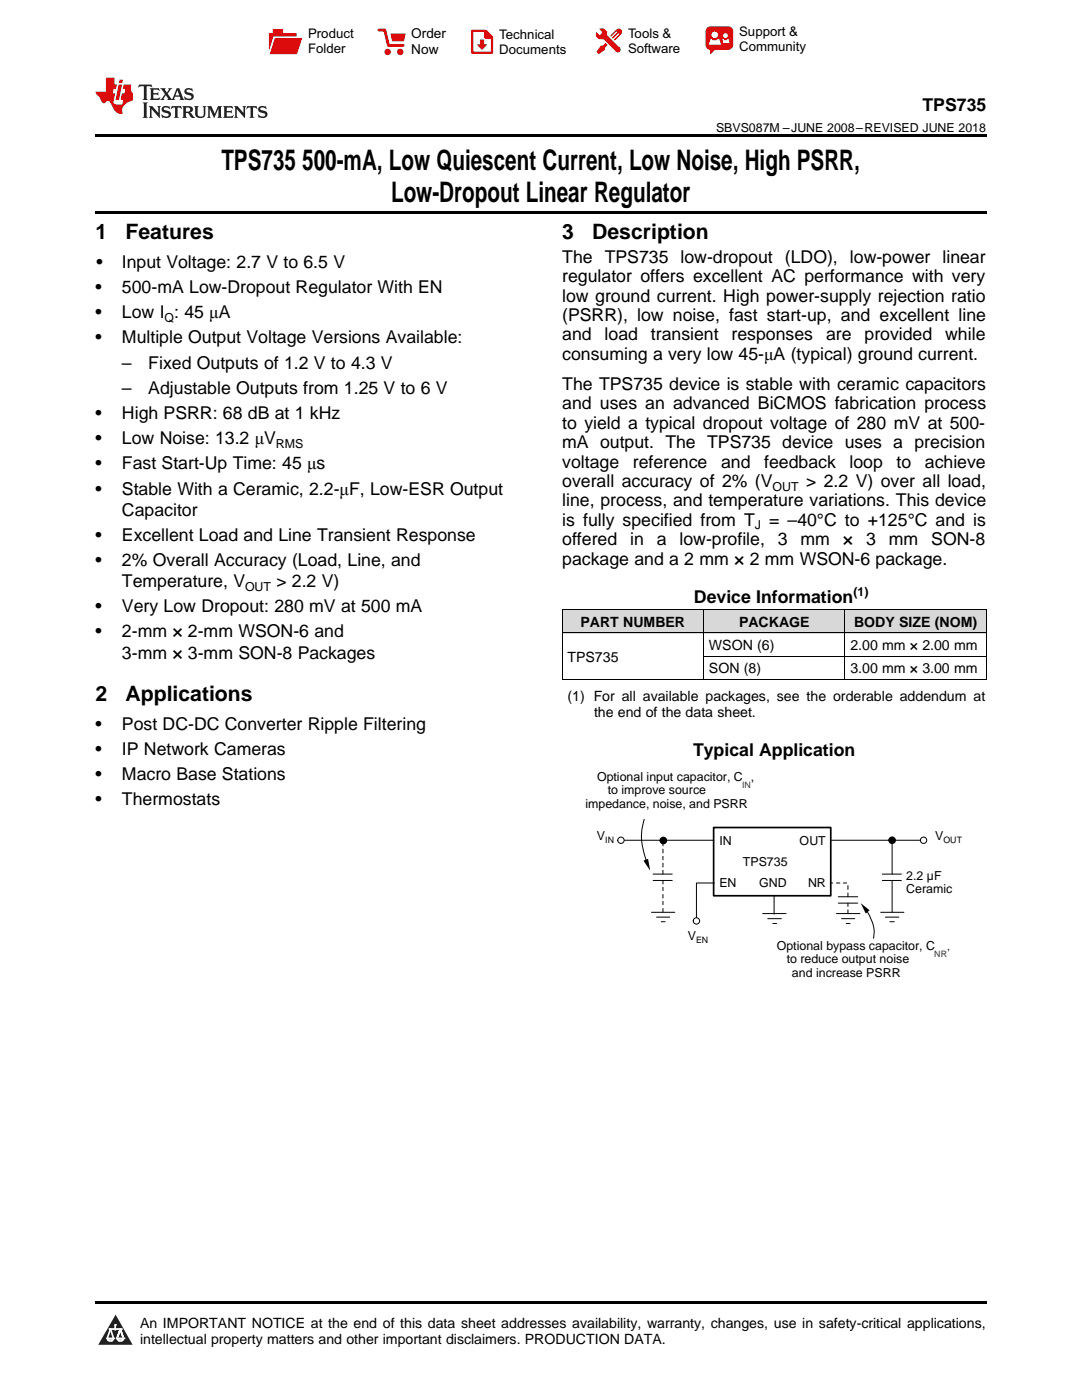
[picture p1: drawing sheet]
<svg xmlns="http://www.w3.org/2000/svg" width="216mm" height="279mm" viewBox="0 0 216 279" stroke-linecap="round" stroke-linejoin="round" font-family="sans-serif">
<defs><g id="words">
<g font-size="5.6">
<text x="44.2" y="33.9">TPS735</text>
<text x="60.3" y="33.9">500-mA, Low Quiescent Current, Low Noise, High PSRR,</text>
<text x="78" y="40.2">Low-Dropout Linear Regulator</text>
</g>
<g font-size="4.2">
<text x="19" y="47.8">1</text>
<text x="25" y="47.8">Features</text>
<text x="112.2" y="47.8">3</text>
<text x="118.2" y="47.8">Description</text>
<text x="19" y="139.9">2</text>
<text x="25" y="139.9">Applications</text>
</g>
<g font-size="3.5">
<text x="184.1" y="22.2">TPS735</text>
<text x="19.2" y="53.5">•</text>
<text x="24.3" y="53.5">Input Voltage: 2.7 V to 6.5 V</text>
<text x="112.2" y="52.4">The TPS735 low-dropout (LDO), low-power linear</text>
<text x="19" y="58.5">•</text>
<text x="24.3" y="58.5">500-mA Low-Dropout Regulator With EN</text>
<text x="112.2" y="56.3">regulator offers excellent AC performance with very</text>
<text x="19" y="63.5">•</text>
<text x="24.3" y="63.5">Low I : 45 μA</text>
<text x="112.2" y="60.2">low ground current. High power-supply rejection ratio</text>
<text x="112.2" y="64.1">(PSRR), low noise, fast start-up, and excellent line</text>
<text x="19" y="68.5">•</text>
<text x="24.3" y="68.5">Multiple Output Voltage Versions Available:</text>
<text x="112.2" y="67.9">and</text>
<text x="112.2" y="71.8">consuming a very low 45-μA (typical) ground current.</text>
<text x="120.6" y="67.9">load</text>
<text x="129.9" y="67.9">transient</text>
<text x="146" y="67.9">responses</text>
<text x="164.8" y="67.9">are</text>
<text x="172.5" y="67.9">provided</text>
<text x="188.6" y="67.9">while</text>
<text x="24.3" y="73.6">–</text>
<text x="29.6" y="73.6">Fixed Outputs of 1.2 V to 4.3 V</text>
<text x="112.2" y="77.8">The TPS735 device is stable with ceramic capacitors</text>
<text x="19" y="83.7">•</text>
<text x="24.3" y="78.7">–</text>
<text x="24.3" y="83.7">High PSRR: 68 dB at 1 kHz</text>
<text x="29.6" y="78.7">Adjustable Outputs from 1.25 V to 6 V</text>
<text x="112.2" y="81.7">and uses an advanced BiCMOS fabrication process</text>
<text x="19" y="88.7">•</text>
<text x="24.3" y="88.7">Low Noise: 13.2 μV</text>
<text x="112.2" y="85.5">to yield a typical dropout voltage of 280 mV at 500-</text>
<text x="112.2" y="89.4">mA output. The TPS735 device uses a precision</text>
<text x="19" y="93.7">•</text>
<text x="24.3" y="93.7">Fast Start-Up Time: 45 μs</text>
<text x="112.2" y="93.3">voltage</text>
<text x="126.3" y="93.3">reference</text>
<text x="143.9" y="93.3">and</text>
<text x="152.5" y="93.3">feedback</text>
<text x="169.5" y="93.3">loop</text>
<text x="178.9" y="93.3">to</text>
<text x="184.6" y="93.3">achieve</text>
<text x="19" y="98.7">•</text>
<text x="24.3" y="98.7">Stable With a Ceramic, 2.2-μF, Low-ESR Output</text>
<text x="112.2" y="97.2">overall accuracy of 2% (V</text>
<text x="112.2" y="101.1">line, process, and temperature variations. This device</text>
<text x="160.8" y="97.2">&gt; 2.2 V) over all load,</text>
<text x="19" y="107.9">•</text>
<text x="24.3" y="102.9">Capacitor</text>
<text x="24.3" y="107.9">Excellent Load and Line Transient Response</text>
<text x="112.2" y="105">is fully specified from T</text>
<text x="153.5" y="105">= –40°C to +125°C and is</text>
<text x="19" y="113">•</text>
<text x="24.3" y="113">2% Overall Accuracy (Load, Line, and</text>
<text x="112.2" y="108.8">offered</text>
<text x="112.2" y="112.7">package and a 2 mm × 2 mm WSON-6 package.</text>
<text x="125.7" y="108.8">in</text>
<text x="131.1" y="108.8">a</text>
<text x="135.6" y="108.8">low-profile,</text>
<text x="155.2" y="108.8">3</text>
<text x="159.7" y="108.8">mm</text>
<text x="168.2" y="108.8">×</text>
<text x="172.8" y="108.8">3</text>
<text x="177.4" y="108.8">mm</text>
<text x="185.8" y="108.8">SON-8</text>
<text x="24.3" y="117.2">Temperature, V</text>
<text x="55.1" y="117.2">&gt; 2.2 V)</text>
<text x="19" y="122.2">•</text>
<text x="24.3" y="122.2">Very Low Dropout: 280 mV at 500 mA</text>
<text x="138.5" y="120.4">Device Information</text>
<text x="19" y="127.2">•</text>
<text x="24.3" y="127.2">2-mm × 2-mm WSON-6 and</text>
<text x="24.3" y="131.4">3-mm × 3-mm SON-8 Packages</text>
<text x="19" y="145.6">•</text>
<text x="24.3" y="145.6">Post DC-DC Converter Ripple Filtering</text>
<text x="19" y="150.6">•</text>
<text x="19" y="155.6">•</text>
<text x="24.3" y="150.6">IP Network Cameras</text>
<text x="24.3" y="155.6">Macro Base Stations</text>
<text x="138.3" y="150.8">Typical Application</text>
<text x="19" y="160.6">•</text>
<text x="24.3" y="160.6">Thermostats</text>
</g>
<g font-size="2.8">
<text x="115.8" y="125.1">PART NUMBER</text>
<text x="147.5" y="125.1">PACKAGE</text>
<text x="170.4" y="125.1">BODY SIZE (NOM)</text>
<text x="141.5" y="129.8">WSON (6)</text>
<text x="169.7" y="129.8">2.00 mm × 2.00 mm</text>
<text x="113.2" y="132.1">TPS735</text>
<text x="141.5" y="134.4">SON (8)</text>
<text x="169.7" y="134.4">3.00 mm × 3.00 mm</text>
<text x="113.2" y="139.9">(1) For all available packages, see the orderable addendum at</text>
<text x="118.5" y="143.1">the end of the data sheet.</text>
<text x="27.9" y="265">An IMPORTANT NOTICE at the end of this data sheet addresses availability, warranty, changes, use in safety-critical applications,</text>
<text x="27.9" y="268.2">intellectual property matters and other important disclaimers. PRODUCTION DATA.</text>
</g>
<g font-size="2.7">
<text x="82.1" y="7.7">Order</text>
<text x="82.1" y="10.7">Now</text>
</g>
<g font-size="2.6">
<text x="61.5" y="7.6">Product</text>
<text x="61.5" y="10.6">Folder</text>
<text x="99.6" y="7.8">Technical</text>
<text x="99.6" y="10.8">Documents</text>
<text x="125.3" y="7.6">Tools &amp;</text>
<text x="125.3" y="10.6">Software</text>
<text x="147.5" y="7.2">Support &amp;</text>
<text x="147.5" y="10.2">Community</text>
</g>
<g font-size="2.5">
<text x="142.9" y="26.3">SBVS087M –JUNE 2008–REVISED JUNE 2018</text>
<text x="32.8" y="64.2">Q</text>
<text x="55.1" y="89.4">RMS</text>
<text x="154.2" y="97.9">OUT</text>
<text x="150.6" y="105.7">J</text>
<text x="48.9" y="117.9">OUT</text>
<text x="170.3" y="119">(1)</text>
<text x="119.1" y="155.9">Optional input capacitor, C ,</text>
<text x="116.8" y="161.2">impedance, noise, and PSRR</text>
<text x="121.3" y="158.5">to improve source</text>
<text x="119.1" y="167.6">V</text>
<text x="186.6" y="167.6">V</text>
<text x="143.5" y="168.6">IN</text>
<text x="148.2" y="172.8">TPS735</text>
<text x="159.5" y="168.6">OUT</text>
<text x="143.5" y="177">EN</text>
<text x="151.5" y="177">GND</text>
<text x="161.2" y="177">NR</text>
<text x="180.8" y="175.5">2.2 µF</text>
<text x="180.8" y="178.3">Ceramic</text>
<text x="137.2" y="187.5">V</text>
<text x="155" y="189.7">Optional bypass capacitor, C</text>
<text x="157" y="192.2">to reduce output noise</text>
<text x="158" y="195">and increase PSRR</text>
</g>
<text font-size="2.1" x="189" y="189.7">,</text>
<g font-size="1.8" fill="#373435">
<text x="148.1" y="157.3">IN</text>
<text x="186.4" y="191">NR</text>
</g>
<g font-size="1.8">
<text x="120.8" y="168.2">IN</text>
<text x="188.3" y="168.2">OUT</text>
<text x="138.9" y="188.2">EN</text>
</g>
</g></defs>
<g fill="#d8d8d8">
<path d="M112.2 121.7h28.2v4.7h-28.2z"/>
<path d="M140.4 121.7h28.2v4.7h-28.2z"/>
<path d="M168.6 121.7h28.2v4.7h-28.2z"/>
</g>
<path d="M23.1 262.4l3.4 6h-6.9z" fill="#231f20"/>
<path d="M21.4 267.1h1.2l-.3 .5h-.3a.55 .55 0 0 1-.6-.5z" fill-rule="evenodd" fill="#fff"/>
<path d="M21.4 267.1h1.2l-.3 .5h-.3a.55 .55 0 0 1-.6-.5z" fill="none" stroke="#231f20" stroke-width=".34"/>
<path d="M21.4 267.1l1.2 .1-.3 .4h-.5z" fill="none" stroke="#fff" stroke-width=".34"/>
<path d="M23 265.3h.1" fill="none" stroke="#fff" stroke-width=".34"/>
<path d="M23 264.4v.9z" fill="#fff"/>
<path d="M23 264.4v.9z" fill="none" stroke="#fff" stroke-width=".34"/>
<circle cx="23" cy="264.4" r=".17" fill="#fff"/>
<path d="M21.9 265.2h.1" fill="none" stroke="#fff" stroke-width=".34"/>
<path d="M21.9 265.2h2.3z" fill="#fff"/>
<path d="M21.9 265.2h2.3z" fill="none" stroke="#fff" stroke-width=".34"/>
<circle cx="24.2" cy="265.2" r=".17" fill="#fff"/>
<path d="M23.3 267.1h.1" fill="none" stroke="#fff" stroke-width=".34"/>
<path d="M24 265.2l-.7 1.9z" fill="#fff"/>
<path d="M24 265.2l-.7 1.9z" fill="none" stroke="#fff" stroke-width=".34"/>
<path d="M24 265.2l.7 1.9z" fill="#fff"/>
<path d="M24 265.2l.7 1.9z" fill="none" stroke="#fff" stroke-width=".34"/>
<path d="M24.6 267.1h.1" fill="none" stroke="#fff" stroke-width=".34"/>
<circle cx="21.4" cy="267.1" r=".17" fill="#fff"/>
<path d="M22.1 265.2l-.7 1.9z" fill="#fff"/>
<path d="M22.1 265.2l-.7 1.9z" fill="none" stroke="#fff" stroke-width=".34"/>
<path d="M22.1 265.2l.5 1.9z" fill="#fff"/>
<path d="M22.1 265.2l.5 1.9z" fill="none" stroke="#fff" stroke-width=".34"/>
<circle cx="22.6" cy="267.1" r=".17" fill="#fff"/>
<path d="M23.4 267.1h1.3a.65 .65 0 0 1-.7 .5 .65 .65 0 0 1-.6-.5z" fill-rule="evenodd" fill="#fff"/>
<path d="M23.4 267.1h1.3a.65 .65 0 0 1-.7 .5 .65 .65 0 0 1-.6-.5z" fill="none" stroke="#231f20" stroke-width=".34"/>
<path d="M23.4 267.1h1.3l-.4 .5h-.6z" fill="none" stroke="#fff" stroke-width=".34"/>
<path d="M23.3 267.1h.1" fill="none" stroke="#fff" stroke-width=".34"/>
<circle cx="24.7" cy="267.1" r=".17" fill="#fff"/>
<path d="M19 259.7h177.8v.5h-177.8z" fill="#000"/>
<g fill="none" stroke="#000" stroke-width=".2">
<path d="M123.9 167.7h18.5M128.5 163.5a11.8 11.8 0 0 0 .5 8.4l.2 .5M130.3 175.7h3.8M130.3 174.4h3.8M132.3 168.1v.7M132.3 169.5v.7M132.3 170.9v.7M132.3 172.3v.7M132.3 173.7v.7M132.3 175.7v.7M132.3 177.1v.7M132.3 178.5v.7"/>
<path d="M132.3 179.9v.6M142.5 176.2h-3.5v7.6M154.5 178.8v3.6M165.7 176.2h.4M165.7 167.7h18.6M166.9 176.2h.7M167.3 179h3.9M168.3 176.2h.6M169.2 176.7v.8M169.2 178.2v.8M176.1 175.7h3.8M176.1 174.4h3.8"/>
<path d="M178 167.7v6.7M178 175.7v6.4M130 182.1h4.6M131 183h2.6M132 183.9h.7M132.3 181.3v.7M152.2 182.3h4.6M153.2 183.3h2.7M154.2 184.3h.8M166.9 182.3h4.7M167.3 180.2h3.9M167.9 183.3h2.7"/>
<path d="M168.9 184.3h.7M169.2 180.2v.7M169.2 181.6v.7M172.7 181.3a10.5 10.5 0 0 1 1.7 5l-.1 1M175.7 182.1h4.7M176.7 183h2.7M177.6 183.9h.8"/>
</g>
<path d="M142.4 165.2h23.4v13.6h-23.4z" fill="none" stroke="#000" stroke-width=".34"/>
<path d="M128.4 171.8l.9-.4 .4 2.4zM171.7 180.2l1.8 1.5-.7 .6z" fill="#000"/>
<circle cx="123.9" cy="167.7" r=".64" fill="#fff"/>
<circle cx="123.9" cy="167.7" r=".64" fill="none" stroke="#000" stroke-width=".2"/>
<circle cx="139" cy="183.8" r=".63" fill="#fff"/>
<circle cx="139" cy="183.8" r=".63" fill="none" stroke="#000" stroke-width=".2"/>
<circle cx="184.3" cy="167.7" r=".64" fill="#fff"/>
<g fill="none" stroke="#000" stroke-width=".2">
<path d="M112.2 135.6h84.6M112.2 126.3h84.6M112.2 121.7h84.6M112.2 121.7v14M140.4 121.7v14M140.4 131h56.4M168.6 121.7v14M196.8 121.7v14"/>
<circle cx="184.3" cy="167.7" r=".64"/>
</g>
<g fill="#000">
<circle cx="132.4" cy="167.7" r=".64"/>
<circle cx="178" cy="167.7" r=".64"/>
</g>
<g fill="none" stroke="#000" stroke-width=".25">
<circle cx="132.4" cy="167.7" r=".64"/>
<circle cx="178" cy="167.7" r=".64"/>
</g>
<path d="M19 26.8h177.8v.6h-177.8zM19 42.2h177.8v.6h-177.8zM112.2 135.6l.1 .1zM168.5 135.6l.1 .1zM196.7 135.6l.1 .1z" fill="#000"/>
<path d="M27.7 16.9l-.1 .6 .6-.3h.5v.2v2.2l-.2 .4h1l-.2-.4v-2.2v-.2h.5l.6 .3-.2-.6zM29.9 17.6l.2 .4v1.6l-.2 .4h1.9l.1-.6a1.09 1.09 0 0 1-1.3 .1v-.6h.6l.4 .2v-.7l-.2 .2h-.8v-.6l.2-.1a1.01 1.01 0 0 1 1 .3l-.1-.6zM32 17.6l.9 1.2-1 1.2h.9l-.2-.3 .5-.7 .5 .7-.3 .3h1.7l-.2-.3 .1-.4h1l.1 .4-.2 .3h1l-.3-.4-.7-2h-.5l-1 2.2-.8-1.1 .9-1.1h-.9l.2 .2-.4 .7-.4-.7 .2-.2zM35.4 18l.4 1h-.8zM37 17.7a.66 .66 0 0 0-.2 .8 .66 .66 0 0 0 .6 .4l.7 .2 .1 .2a.8 .8 0 0 1-.7 .4 .8 .8 0 0 1-.7-.5l.1 .8 .2-.2a.94 .94 0 0 0 1.1 .1 .94 .94 0 0 0 .4-.9 1.48 1.48 0 0 0-1.3-.6v-.4a1.1 1.1 0 0 1 1.2 .2l-.2-.6-.2 .1-.5-.1zM28.5 20.4l.2 .4v2.3l-.2 .4h1l-.2-.4v-2.3l.2-.4zM29.7 21.2l.2 .4v1.5l-.2 .4h.8l-.3-.4 .1-1.3 1.6 1.8v-2l.2-.4h-.7l.2 .2v1.1l-1.2-1.3zM32.5 21.3a.66 .66 0 0 0-.2 .8 .66 .66 0 0 0 .6 .4l.6 .2 .2 .2a.8 .8 0 0 1-.8 .4 .8 .8 0 0 1-.7-.5l.2 .7 .2-.1a.94 .94 0 0 0 1 .1 .94 .94 0 0 0 .5-1 1.47 1.47 0 0 0-1.3-.6l-.1-.3a1.1 1.1 0 0 1 1.3 .2l-.2-.6-.2 .1-.5-.2zM34.3 21.2l-.2 .6a.64 .64 0 0 1 .8-.3v1.6l-.2 .4h1l-.3-.4 .1-1.6a.66 .66 0 0 1 .8 .3l-.2-.6zM36.3 21.2l.3 .4v1.5l-.3 .4h1l-.2-.2v-.7h.5l.1 .1a.8 .8 0 0 0 1.2 .7l-1-1a.62 .62 0 0 0 .6-.5 .62 .62 0 0 0-.6-.7zM37.1 21.5h.1a.48 .48 0 0 1 .6 0 .48 .48 0 0 1 .1 .6l-.2 .1-.6 .1zM38.7 21.2l.2 .2a2.29 2.29 0 0 0 .4 2 1.05 1.05 0 0 0 1.7-.7v-1.3l.2-.2h-.8l.2 .4v1.1a.61 .61 0 0 1-.6 .6 .61 .61 0 0 1-.6-.6v-1.1l.3-.4zM41.3 21.2l.3 .4v1.5l-.3 .4h.8l-.2-.4v-1.4l.8 1.9 .9-1.9v1.4l-.2 .4h.9l-.2-.4v-1.5l.2-.4h-.8l-.7 1.5-.6-1.5zM44.5 21.2l.2 .4v1.5l-.2 .4h1.9l.2-.6a1.1 1.1 0 0 1-1.4 .2v-.7h.6l.4 .2v-.6l-.2 .1-.8 .1v-.6l.2-.1a1.02 1.02 0 0 1 1.1 .2l-.2-.5zM46.7 21.2l.2 .4v1.5l-.2 .4h.8l-.3-.4 .1-1.3 1.6 1.8v-2l.2-.4h-.7l.2 .2v1.1l-1.2-1.3zM49.3 21.2l-.1 .6a.64 .64 0 0 1 .8-.3v1.6l-.3 .4h1l-.2-.4v-1.6a.66 .66 0 0 1 .8 .3l-.1-.6zM51.7 21.3a.66 .66 0 0 0-.2 .7 .66 .66 0 0 0 .7 .5l.6 .2 .1 .2a.8 .8 0 0 1-.7 .4 .8 .8 0 0 1-.7-.5l.1 .7 .2-.1a.94 .94 0 0 0 1.1 .1 .94 .94 0 0 0 .4-1 1.48 1.48 0 0 0-1.2-.6l-.1-.3a1.1 1.1 0 0 1 1.2 .2l-.2-.6-.1 .1-.6-.2z" fill="#231f20"/>
<path d="M21.1 15.5v2.8h-2v.4l.9 .9a.96 .96 0 0 0 1 1 .59 .59 0 0 1 .5-.4 .59 .59 0 0 1 .5 .3l.4 .8a1.61 1.61 0 0 0 2.1 1.3 1.63 1.63 0 0 1 1.1-2.2l.9-.3v-1.5a1.6 1.6 0 0 1-.4-1.7h-1.4l-.2 .9h.5l-.2 .8h-.5l-.2 1v.3h.5l-.2 .9h-.7a.74 .74 0 0 1-1-.6l.3-1.6h-.5l.2-.8h.5l.1-.9h-.4v-1.4zM23.7 16.9l-.7 3h.8l.6-3zM23.8 15.9l-.1 .7h.7l.2-.7z" fill="#ee1d23"/>
<g fill="#d60000">
<path d="M54.4 5.8h2v.8h2.8v4.2h-5.5v-4.2h.7z" fill-rule="evenodd"/>
<path d="M54.7 7.5h5.6l-1 3.3h-5.6z" fill-rule="evenodd"/>
</g>
<path d="M54.6 7.4h5.8l-.1 .1h-5.5l-1.1 3.3z" fill-rule="evenodd" fill="#fff"/>
<path d="M54.6 7.4h5.8l-.1 .1h-5.5l-1.1 3.3z" fill="none" stroke="#fff" stroke-width=".2"/>
<path d="M75.6 6h1.2l.7 3.1h3" fill="none" stroke="#d60000" stroke-width=".56"/>
<g fill="#d60000">
<path d="M77.9 6.7h3.1l-.4 1.5h-2.3z" fill-rule="evenodd"/>
<circle cx="77.3" cy="10.4" r=".64"/>
<circle cx="79.9" cy="10.4" r=".64"/>
</g>
<path d="M94.2 6.2h2.7l1.3 1.2v3.1h-4z" fill="none" stroke="#d60000" stroke-width=".44"/>
<g fill="#d60000">
<path d="M95.8 7.9h.8v1h.6l-1 1.1-1-1v-.1h.6z" fill-rule="evenodd"/>
<path d="M96.6 6.2h.3l1.3 1.2v.4h-1.3l-.3-.4z" fill-rule="evenodd"/>
<path d="M119.6 5.7h.9l.6 .6 .1 .7 2.5 2.5-.8 .8-2.3-2.3-1.1-.2-.6-.6v-.8l.7 .6 .5-.4v-.2l-.4-.5z" fill-rule="evenodd"/>
<path d="M119.9 9.1h.4l.5-.5 .4 .4-.5 .5v.4l-1.2 .9-.5-.5z" fill-rule="evenodd"/>
<path d="M123 5.9a.67 .67 0 0 1 .9 0 .67 .67 0 0 1 0 .9z" fill-rule="evenodd"/>
<path d="M123 5.9l.9 .9-1.2 1.2h-.2l.1-.2 .9-.9 .1-.2h-.3l-.9 1h-.2v-.2l.9-1 .1-.2h-.3l-.9 1h-.2v-.2z" fill-rule="evenodd"/>
<circle cx="123.3" cy="9.9" r=".54"/>
</g>
<path d="M121.1 6.3l-.1 .7" fill="none" stroke="#d60000" stroke-width=".2"/>
<g fill="#d60000">
<path d="M141.1 5.5l.6-.2h3.6a.95 .95 0 0 1 1 .9v2.8a.95 .95 0 0 1-1 .9h-3.6a.95 .95 0 0 1-.9-.9v-2.8z" fill-rule="evenodd"/>
<path d="M141.7 9.9h.9l-.7 .9h-.2z" fill-rule="evenodd"/>
</g>
<g fill="#fff">
<path d="M144.3 8.6h1.3z"/>
<path d="M141.8 7.8h.3l.1 .2h.8l.2-.2h.3l.4 1.1h-2.5z" fill-rule="evenodd"/>
<path d="M144.2 7.8h.2l.2 .2h.4l.2-.2h.2l.2 .8h-1.3z" fill-rule="evenodd"/>
<circle cx="142.6" cy="6.9" r=".65"/>
<circle cx="144.8" cy="7.1" r=".48"/>
</g>
<use href="#words"/>
</svg>
